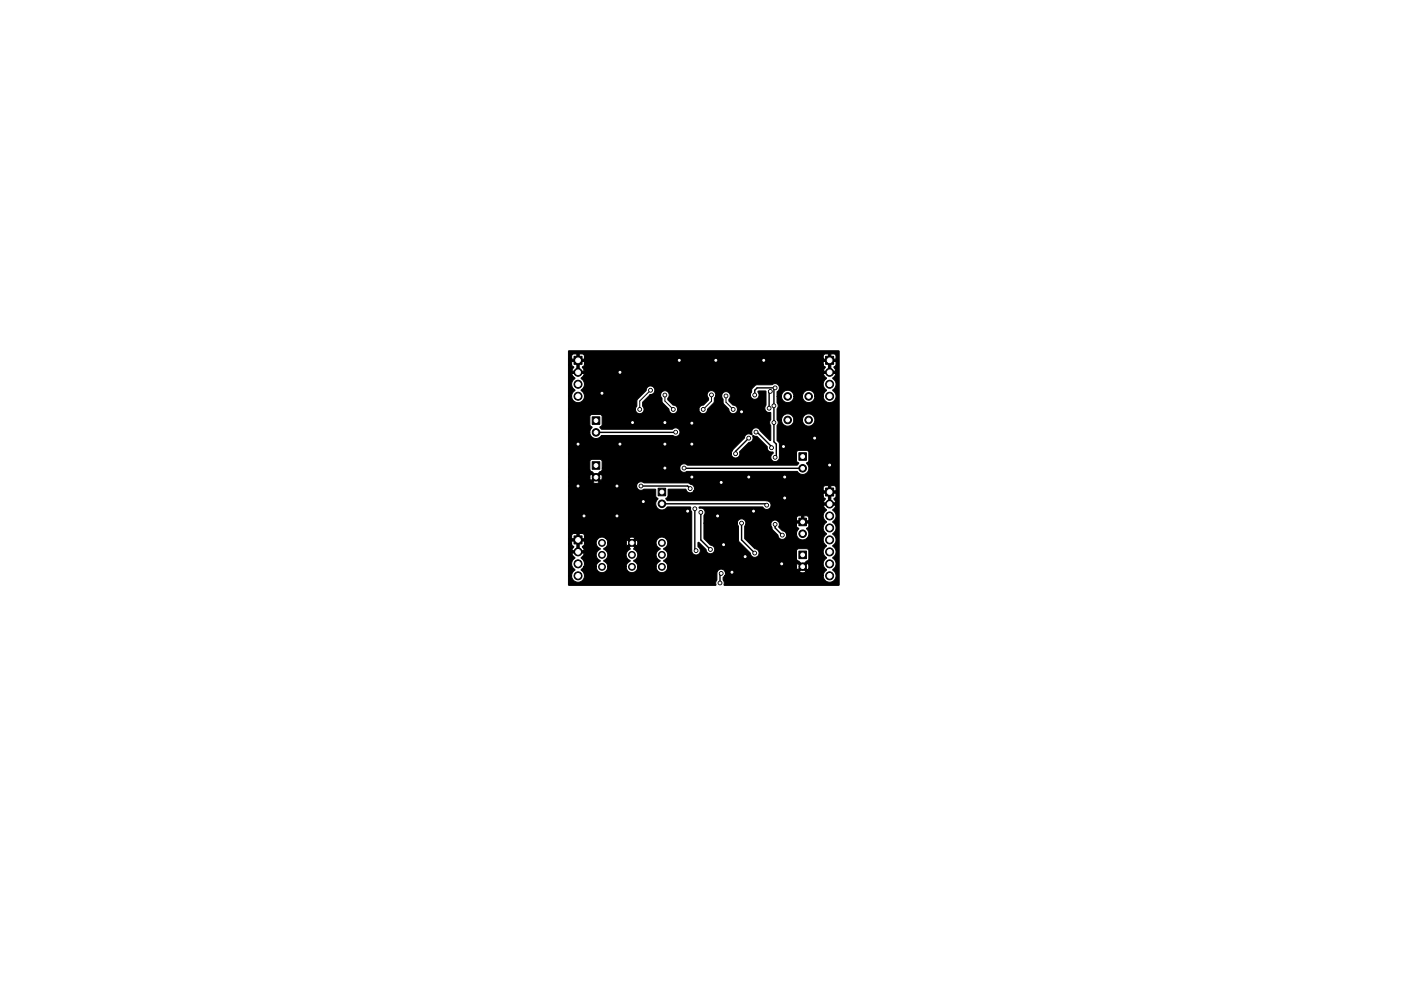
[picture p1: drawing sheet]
<svg xmlns="http://www.w3.org/2000/svg" width="297mm" height="210mm" viewBox="0 0 297 210" stroke-linecap="round" stroke-linejoin="round" font-family="sans-serif">
<g fill="#000" stroke="#000" stroke-width=".21">
<path d="M121.7 75.6h1.7v1.7h-1.7zM175 75.6h1.7v1.7h-1.7zM120.5 74.5l57.4-.1v49.7l-24.3 .1-.1-.1v-.6l-.2-.5v-.5l.4-.4h20.8a1.39 1.39 0 0 0 2.2 1.2 1.39 1.39 0 0 0-.2-2.4 1.49 1.49 0 0 0 0-2.5 1.49 1.49 0 0 0 0-2.6 1.49 1.49 0 0 0 0-2.5l.3-.3a1.44 1.44 0 0 0-.3-2.3 1.49 1.49 0 0 0 0-2.5l.6-.6 .1-.4h-2.6l.6 1.1a1.45 1.45 0 0 0 0 2.4 1.49 1.49 0 0 0 0 2.6 1.48 1.48 0 0 0 0 2.5v.1a1.43 1.43 0 0 0 0 2.5 1.48 1.48 0 0 0 0 2.5l-.5 .6-.2 .6h-20.8v-.8h15.8a1.26 1.26 0 0 0 1.4 0l-.7-.7-.7 .7h-15.8l-.3-.4-.7-.1a.91 .91 0 0 0-.7 1v1.2l-.2 .5v.6l-.1 .1h-31.1l-.1-.1v-2h.7a1.39 1.39 0 0 0 2.1 1.2 1.39 1.39 0 0 0-.1-2.4l.6-.6h2.6v.2a1.23 1.23 0 0 0 1.3 1 1.23 1.23 0 0 0 1.2-1.2h3.9v.2a1.23 1.23 0 0 0 1.3 1 1.23 1.23 0 0 0 1.1-1.2h3.9v.2a1.23 1.23 0 0 0 1.4 1 1.23 1.23 0 0 0 1.1-1.3h27.3l.2 .7 .7-.7h.7l.8 .7a1.22 1.22 0 0 0 0-1.4l-.8 .7h-.7l-.7-.7-.2 .7h-27.3l-.3-.7-.6-.5 .5-.4h27.7l.1 .3 .4 .2 .8 .8 1.3-1.3v-1.8l-.5-.4h-1.7l-.3 .2-.1 .3v1.7l-27.6-.1a1.34 1.34 0 0 0-.6-2 1.26 1.26 0 0 0 .9-1.7 1.26 1.26 0 0 0-1.8-.7 1.26 1.26 0 0 0-.4 1.9l.6 .5a1.36 1.36 0 0 0-.9 1.2 1.36 1.36 0 0 0 .9 1.3l-.7 .6-.2 .7h-3.9l-.1-.7-.7-.7a1.31 1.31 0 0 0 .8-1.2 1.31 1.31 0 0 0-.9-1.2l.3-.3-.6-.7-.7 .7 .3 .3a1.31 1.31 0 0 0-.8 1.3 1.31 1.31 0 0 0 .8 1.2l-.7 .6-.1 .7h-3.9l-.2-.7-.7-.7a1.31 1.31 0 0 0 .9-1.2 1.31 1.31 0 0 0-.9-1.2l.7-.7 .2-.6h3.9l.2 .6 .6-.6h.7l.7 .6a1.14 1.14 0 0 0 0-1.3l-.7 .7h-.7l-.6-.7-.2 .7h-3.9l-.2-.6-.4-.4h5l.7 .6 .6-.6a1.14 1.14 0 0 0-1.3-.1l-5 .1a1.27 1.27 0 0 0-1.8 .5 1.27 1.27 0 0 0 .8 1.8 1.36 1.36 0 0 0-.9 1.2 1.36 1.36 0 0 0 .9 1.3l-.7 .6-.2 .7h-2.6v-.2a1.5 1.5 0 0 0-.6-1.8l.5-.5 .2-.5h-2.7l.3 .6 .4 .4a1.55 1.55 0 0 0 0 2.6l-.5 .6-.2 .6h-.7v-6.7h.7l.4 .5-.4 .9h2.7l-.4-.8 .4-.4v-.8h-1.1v2h-.5v-2h-1.1v.6h-.7v-1.1h3.4v-.7l-.3-.4h-.8v1.1h-.5v-1.1h-.7l-.3 .3-.1 .8h-.7v-11.2h14.5a.95 .95 0 0 0 .6 .9 .95 .95 0 0 0 1-.2h2.4v1.5l.5 .5a1.36 1.36 0 0 0 0 2.1 1.36 1.36 0 0 0 2-.4l4.9 .1v.5l.3 .5v8.1a.91 .91 0 0 0 1.3 1 .91 .91 0 0 0 0-1.7v-.8l.1-.2 1.6 1.6 .3 .7 .5 .2a.91 .91 0 0 0 1-.8 .91 .91 0 0 0-.8-1l-1.4-1.4-.1-3.3h7.1l.3 .6v3.3l2.5 2.4 .3 .7 .5 .3 .6-.2a.91 .91 0 0 0 .4-1 .91 .91 0 0 0-.8-.7l-2.2-2.1v-2.6l.2-.5h5.3l.4 1.2 1.1 1.1a.92 .92 0 0 0 1.1 .9 .92 .92 0 0 0 .7-1.2h2.2v.5a1.35 1.35 0 0 0 2.1 .6 1.35 1.35 0 0 0 0-2.2l.4-.3 .1-.8h-2.6v.8l.5 .3-.5 .7v.4h-2.2l-.2-.3-.6-.3-.8-.7a1.12 1.12 0 0 0-.3-1.4h6.7v-.6l-.3-.4-.8-.1v1.1h-.5v-1.1h-.6l-.4 .3v.8h-4.1l-.4-.2a.91 .91 0 0 0-1 .9h-5.3a.91 .91 0 0 0-.8-1.1 .91 .91 0 0 0-1 .9h-7.1v-1.6a.96 .96 0 0 0-.1-1.5l-.5-.2-.3 .1-.1-.2 13.4-.1 .5 .5 .6 .1a.94 .94 0 0 0 .7-1.1 .94 .94 0 0 0-1-.8h-20.9l-.3-.4 .4-.5h32.9l.5 .5-.4 .9h2.6l-.4-.8 .4-.4 .1-.8-1.1-.1-.1 2.1h-.5v-2.1h-1.1v.7h-32.9l.1-1.5h3.6a.99 .99 0 0 0 .8 .7 .99 .99 0 0 0 1-.4h30.1l.1-.6-.3-.4-.8-.1-.1 1.1h-.5v-1.1l-.9 .2-.2 .9-27.3-.1a.97 .97 0 0 0-.9-1.3l-.5-.2h-9.2l-.9-.3a.9 .9 0 0 0-.7 .9h-14.5v-.8l5.2 .1a1.24 1.24 0 0 0 1.4-.1l-.7-.7-.8 .7h-5.1v-1h4.6l.2 .7 .7-.7h.7l.7 .7a1.22 1.22 0 0 0 .1-1.5l-.8 .8h-.7l-.7-.8-.2 .8h-4.6v-1.7h4.6l.1 .3 .4 .2 .8 .8 .8-.8a.56 .56 0 0 0 .5-.8h16.4a.94 .94 0 0 0 .6 .8 .94 .94 0 0 0 .9-.1h23.4a1.35 1.35 0 0 0 2.1 .3 1.35 1.35 0 0 0-.1-2.1l.5-.4-.1-2-.3-.2-1.8-.1-.4 .4v1.9l.5 .5-.4 .4h-23.2l-.3-.2a.91 .91 0 0 0-1.4 .8h-16.4v-1.4l-.2-.3-.3-.1h-1.7l-.4 .4v1.7h-4.6v-3.3h34.5a.92 .92 0 0 0 1.2 .8 .92 .92 0 0 0 .6-1.2l1.9-2a.96 .96 0 0 0 .9-1.3l.1-.2 .8 .2 2.2 2.2a1.01 1.01 0 0 0 1.2 1.1v.3a.92 .92 0 0 0-.4 1.2 .92 .92 0 0 0 1.2 .5 .92 .92 0 0 0 .6-1.2l-.1-2.6-.5-.7 .1-3.2a.9 .9 0 0 0 0-1.1h.9v.2a1.31 1.31 0 0 0 1.4 1.1 1.31 1.31 0 0 0 1.2-1.3h1.8l.1 .2a1.31 1.31 0 0 0 2 .9 1.31 1.31 0 0 0-.2-2.3 1.31 1.31 0 0 0-1.9 1.2h-1.8v-.2a1.31 1.31 0 0 0-1.4-1.1 1.31 1.31 0 0 0-1.2 1.3l-1-.1v-2.2a1.02 1.02 0 0 0 0-1.4v-1.3h1a1.31 1.31 0 0 0 1.3 1.3 1.31 1.31 0 0 0 1.3-1.3h1.8l.1 .5a1.31 1.31 0 0 0 1.5 .8 1.31 1.31 0 0 0 1.1-1.4h1.7a1.38 1.38 0 0 0 2.1 1.2 1.38 1.38 0 0 0-.1-2.4 1.49 1.49 0 0 0 0-2.6l.6-.5 .1-.5h-2.6l.2 .6 .4 .4a1.52 1.52 0 0 0-.3 2.3l.3 .3-.5 .6-.2 .6h-1.7l-.1-.4a1.31 1.31 0 0 0-1.5-.8 1.31 1.31 0 0 0-1.1 1.3h-1.8l-.1-.5a1.31 1.31 0 0 0-1.4-.8 1.31 1.31 0 0 0-1.1 1.3h-1l.1-1a.93 .93 0 0 0 .2-1.4 .93 .93 0 0 0-1.3-.1l-3.4 .1-.9 .8-.2 .9a.91 .91 0 0 0 .9 1.3 .91 .91 0 0 0 .6-1.5l.1-.2h1.6v3a.97 .97 0 0 0-.1 1.1 .97 .97 0 0 0 1.1 .4v1.6a.98 .98 0 0 0 0 1.2v3.2l-2.3-2.2a.92 .92 0 0 0-1.1-.5l-.2 .1a.92 .92 0 0 0-.3 1.2l-.1 .1-.7-.2-.6 .3-.3 .7-2.4 2.4-.4 .9h-34.5v-4.6h4.6a1.35 1.35 0 0 0 1 1.3 1.35 1.35 0 0 0 1.5-.6h15l.6 .2a.91 .91 0 0 0 .9-1.2 .91 .91 0 0 0-1.5-.4l-15 .1-.4-.4 .5-.6-.1-1.9-.3-.3h-1.8l-.4 .4v1.8l.4 .5-.4 .7v.4h-4.6v-4.8h14.2a.93 .93 0 0 0 1.4 .8 .93 .93 0 0 0 .1-1.6l.1-.8 1.5-1.5h2.3l.3 .7v.9l1.4 1.4a.93 .93 0 0 0 .9 1 .93 .93 0 0 0 1-.9h4.5v.2a.94 .94 0 0 0 1.1 .7 .94 .94 0 0 0 .7-1l1.4-1.4 .1-.9 .2-.5h1.3l.3 .7 .1 .9 1.1 1.2a.92 .92 0 0 0 1 1 .92 .92 0 0 0 .9-1 .92 .92 0 0 0-1-.9l-.8-.8-.1-.4a.96 .96 0 0 0-.1-1.5l-.4-.1-.5 .1-.4 .4-.1 .4h-1.3a.93 .93 0 0 0-1.2-1.1 .93 .93 0 0 0-.3 1.6v.4l-1.1 1.1a.9 .9 0 0 0-.9 .7v.2h-4.5a.91 .91 0 0 0-.9-.9l-1.2-1.1v-.4a.92 .92 0 0 0-.2-1.5l-.3-.1-.6 .1-.4 .4v.4h-2.3l.3-.1a.91 .91 0 0 0 .7-1.2 .91 .91 0 0 0-1.3-.5l-.4 .4-.1 .5-1.9 1.9-.1 1.3-.3 .8h-14.2v-2.9h.7a1.38 1.38 0 0 0 2.1 1.2 1.38 1.38 0 0 0-.1-2.4 1.49 1.49 0 0 0 0-2.6l.5-.5 .2-.5h-2.7l.3 .6 .4 .4a1.52 1.52 0 0 0-.3 2.3l.3 .3-.5 .6-.2 .6h-.7v-6.7h.7l.4 .5-.4 .9h2.7l-.4-.8 .4-.6h50.6l.5 .6-.4 .8h2.6l-.4-.8 .4-.4 .1-.8h-1.1l-.1 2h-.5v-2h-1.1v.6h-50.6v-.6h-1.1v2h-.5v-2h-1.1v.6h-.7v-1.1h56.7v-.7l-.3-.4h-.7l-.1 1.1h-.5v-1.1l-.9 .1-.2 1h-50.6l-.1-1-1-.1v1.1h-.5v-1.1h-.6l-.4 .3-.1 .8h-.7zM125.6 98h1.6v1.6h-1.6zM125.6 88.4h1.6v1.6h-1.6zM169.4 96.1h1.6v1.6h-1.6zM121.7 113.7h1.7v1.7h-1.7zM139.5 103.6h1.6v1.6h-1.6zM169.4 116.9h1.6v1.6h-1.6zM169.4 109.9h1.6v1.6h-1.6zM175 103.5h1.7v1.7h-1.7z"/>
<circle cx="122.6" cy="79" r=".85"/>
<circle cx="131.4" cy="79" r=".4"/>
<circle cx="144" cy="76.4" r=".4"/>
<circle cx="151.8" cy="76.4" r=".4"/>
<circle cx="161.9" cy="76.4" r=".4"/>
<circle cx="175.9" cy="79" r=".85"/>
<circle cx="122.6" cy="94.2" r=".4"/>
<circle cx="122.6" cy="81.5" r=".85"/>
<circle cx="122.6" cy="84.1" r=".85"/>
<circle cx="126.4" cy="91.7" r=".8"/>
<circle cx="127.6" cy="83.4" r=".4"/>
<circle cx="131.4" cy="94.2" r=".4"/>
<circle cx="134.1" cy="89.7" r=".4"/>
<circle cx="135.6" cy="86.9" r=".4"/>
<circle cx="137.9" cy="82.8" r=".4"/>
<circle cx="141" cy="89.7" r=".4"/>
<circle cx="141" cy="83.8" r=".4"/>
<circle cx="141" cy="99.3" r=".4"/>
<circle cx="141" cy="94.2" r=".4"/>
<circle cx="142.7" cy="86.9" r=".4"/>
<circle cx="143.3" cy="91.7" r=".4"/>
<circle cx="145" cy="99.3" r=".4"/>
<circle cx="146.7" cy="89.8" r=".4"/>
<circle cx="146.7" cy="94.2" r=".4"/>
<circle cx="149.1" cy="86.9" r=".4"/>
<circle cx="150.8" cy="83.8" r=".4"/>
<circle cx="153.9" cy="84" r=".4"/>
<circle cx="155.4" cy="86.9" r=".4"/>
<circle cx="156" cy="96.3" r=".4"/>
<circle cx="157.2" cy="87.4" r=".4"/>
<circle cx="158.7" cy="93" r=".4"/>
<circle cx="160" cy="83.8" r=".4"/>
<circle cx="160.3" cy="91.7" r=".4"/>
<circle cx="163.1" cy="86.6" r=".4"/>
<circle cx="163.3" cy="83" r=".4"/>
<circle cx="163.6" cy="95" r=".4"/>
<circle cx="164.1" cy="89.7" r=".4"/>
<circle cx="164.1" cy="86.1" r=".4"/>
<circle cx="164.3" cy="82.3" r=".4"/>
<circle cx="164.3" cy="97" r=".4"/>
<circle cx="166.1" cy="94.7" r=".4"/>
<circle cx="167" cy="84.1" r=".8"/>
<circle cx="167" cy="89.1" r=".8"/>
<circle cx="170.2" cy="99.4" r=".8"/>
<circle cx="171.4" cy="84.1" r=".8"/>
<circle cx="171.4" cy="89.1" r=".8"/>
<circle cx="172.7" cy="93" r=".4"/>
<circle cx="175.9" cy="98.7" r=".4"/>
<circle cx="175.9" cy="81.5" r=".85"/>
<circle cx="175.9" cy="84.1" r=".85"/>
<circle cx="122.6" cy="103.1" r=".4"/>
<circle cx="122.6" cy="119.6" r=".85"/>
<circle cx="122.6" cy="117.1" r=".85"/>
<circle cx="123.8" cy="109.5" r=".4"/>
<circle cx="126.4" cy="101.3" r=".8"/>
<circle cx="127.6" cy="115.2" r=".72"/>
<circle cx="127.6" cy="117.7" r=".72"/>
<circle cx="130.8" cy="103.1" r=".4"/>
<circle cx="130.8" cy="109.5" r=".4"/>
<circle cx="134" cy="117.7" r=".72"/>
<circle cx="134" cy="115.2" r=".72"/>
<circle cx="135.9" cy="103.1" r=".4"/>
<circle cx="136.4" cy="106.4" r=".4"/>
<circle cx="140.3" cy="106.9" r=".8"/>
<circle cx="140.3" cy="115.2" r=".72"/>
<circle cx="140.3" cy="117.7" r=".72"/>
<circle cx="145.8" cy="108.5" r=".4"/>
<circle cx="146.3" cy="103.7" r=".4"/>
<circle cx="146.7" cy="101.2" r=".4"/>
<circle cx="147.3" cy="107.9" r=".4"/>
<circle cx="147.6" cy="116.8" r=".4"/>
<circle cx="148.6" cy="108.7" r=".4"/>
<circle cx="150.6" cy="116.6" r=".4"/>
<circle cx="152.1" cy="109.5" r=".4"/>
<circle cx="152.9" cy="102.4" r=".4"/>
<circle cx="153.4" cy="115.6" r=".4"/>
<circle cx="157.2" cy="111" r=".4"/>
<circle cx="158" cy="118.1" r=".4"/>
<circle cx="158.7" cy="101.2" r=".4"/>
<circle cx="159.8" cy="108.5" r=".4"/>
<circle cx="160" cy="117.3" r=".4"/>
<circle cx="162.6" cy="107.2" r=".4"/>
<circle cx="164.3" cy="111.2" r=".4"/>
<circle cx="165.7" cy="119.6" r=".4"/>
<circle cx="165.9" cy="113.5" r=".4"/>
<circle cx="166.4" cy="101.2" r=".4"/>
<circle cx="166.4" cy="105.7" r=".4"/>
<circle cx="170.2" cy="113.2" r=".8"/>
<circle cx="175.9" cy="106.9" r=".85"/>
<circle cx="175.9" cy="119.6" r=".85"/>
<circle cx="175.9" cy="109.5" r=".85"/>
<circle cx="175.9" cy="112" r=".85"/>
<circle cx="175.9" cy="114.5" r=".85"/>
<circle cx="175.9" cy="117.1" r=".85"/>
<circle cx="122.6" cy="122.2" r=".85"/>
<circle cx="127.6" cy="120.3" r=".72"/>
<circle cx="134" cy="120.3" r=".72"/>
<circle cx="140.3" cy="120.3" r=".72"/>
<circle cx="152.7" cy="123.7" r=".4"/>
<circle cx="152.9" cy="121.7" r=".4"/>
<circle cx="155.2" cy="121.4" r=".4"/>
<circle cx="170.2" cy="120.2" r=".8"/>
<circle cx="175.9" cy="122.2" r=".85"/>
</g>
<g fill="none" stroke="#000" stroke-width=".3">
<path d="M143.3 91.7h-16.9M145 99.3l25.2 .1M158.7 93l-2.7 2.8v.5M160 83.8v-1l.5-.5h3.8l-.2 .2v11.2l.5 .5v2.6l-.3 .2M160.3 91.7h.2l3.1 3v.3M163.3 83l-.2 .3v3.3M135.9 103.1h9.9l.5 .6M140.3 106.9h22l.3 .3M147.3 107.9v8.7l.3 .2M148.6 108.7v5.8l2 2.1M157.2 111v3.5l2.8 2.8M164.3 111.2v.8l1.6 1.5"/>
<path d="M152.9 121.7l-.2 .2v1.8"/>
</g>
<path d="M137.9 82.8l-2.3 2.3v1.8M141 83.8v1.3l1.7 1.8M150.8 83.8v1.3l-1.7 1.8M153.9 84v1.3l1.5 1.6" fill="none" stroke="#000" stroke-width=".21"/>
<g fill="#fff" stroke="#fff" stroke-width=".21">
<circle cx="146.7" cy="94.2" r=".2"/>
<circle cx="145.8" cy="108.5" r=".2"/>
<circle cx="165.7" cy="119.6" r=".2"/>
<circle cx="175.9" cy="98.7" r=".2"/>
<circle cx="151.8" cy="76.4" r=".2"/>
<circle cx="172.7" cy="93" r=".2"/>
<circle cx="122.6" cy="94.2" r=".2"/>
<circle cx="122.6" cy="103.1" r=".2"/>
<circle cx="131.4" cy="94.2" r=".2"/>
<circle cx="152.1" cy="109.5" r=".2"/>
<circle cx="153.4" cy="115.6" r=".2"/>
<circle cx="146.7" cy="101.2" r=".2"/>
<circle cx="131.4" cy="79" r=".2"/>
<circle cx="130.8" cy="103.1" r=".2"/>
<circle cx="134.1" cy="89.7" r=".2"/>
<circle cx="161.9" cy="76.4" r=".2"/>
<circle cx="158" cy="118.1" r=".2"/>
<circle cx="155.2" cy="121.4" r=".2"/>
<circle cx="166.4" cy="105.7" r=".2"/>
<circle cx="159.8" cy="108.5" r=".2"/>
<circle cx="141" cy="94.2" r=".2"/>
<circle cx="127.6" cy="83.4" r=".2"/>
<circle cx="152.9" cy="102.4" r=".2"/>
<circle cx="141" cy="89.7" r=".2"/>
<circle cx="146.7" cy="89.8" r=".2"/>
<circle cx="141" cy="99.3" r=".2"/>
<circle cx="166.4" cy="101.2" r=".2"/>
<circle cx="123.8" cy="109.5" r=".2"/>
<circle cx="158.7" cy="101.2" r=".2"/>
<circle cx="157.2" cy="87.4" r=".2"/>
<circle cx="136.4" cy="106.4" r=".2"/>
<circle cx="166.1" cy="94.7" r=".2"/>
<circle cx="130.8" cy="109.5" r=".2"/>
<circle cx="144" cy="76.4" r=".2"/>
<circle cx="160" cy="83.8" r=".2"/>
<circle cx="152.7" cy="123.7" r=".2"/>
<circle cx="152.9" cy="121.7" r=".2"/>
<circle cx="164.1" cy="86.1" r=".2"/>
<circle cx="164.3" cy="97" r=".2"/>
<circle cx="165.9" cy="113.5" r=".2"/>
<circle cx="164.1" cy="89.7" r=".2"/>
<circle cx="164.3" cy="82.3" r=".2"/>
<circle cx="164.3" cy="111.2" r=".2"/>
<circle cx="135.9" cy="103.1" r=".2"/>
<circle cx="146.3" cy="103.7" r=".2"/>
<circle cx="143.3" cy="91.7" r=".2"/>
<circle cx="162.6" cy="107.2" r=".2"/>
<circle cx="145" cy="99.3" r=".2"/>
<circle cx="147.3" cy="107.9" r=".2"/>
<circle cx="147.6" cy="116.8" r=".2"/>
<circle cx="163.6" cy="95" r=".2"/>
<circle cx="160.3" cy="91.7" r=".2"/>
<circle cx="150.6" cy="116.6" r=".2"/>
<circle cx="148.6" cy="108.7" r=".2"/>
<circle cx="157.2" cy="111" r=".2"/>
<circle cx="160" cy="117.3" r=".2"/>
<circle cx="141" cy="83.8" r=".2"/>
<circle cx="142.7" cy="86.9" r=".2"/>
<circle cx="150.8" cy="83.8" r=".2"/>
<circle cx="149.1" cy="86.9" r=".2"/>
<circle cx="137.9" cy="82.8" r=".2"/>
<circle cx="135.6" cy="86.9" r=".2"/>
<circle cx="155.4" cy="86.9" r=".2"/>
<circle cx="153.9" cy="84" r=".2"/>
<circle cx="163.3" cy="83" r=".2"/>
<circle cx="163.1" cy="86.6" r=".2"/>
<circle cx="158.7" cy="93" r=".2"/>
<circle cx="156" cy="96.3" r=".2"/>
<circle cx="140.3" cy="104.4" r=".4"/>
<circle cx="140.3" cy="106.9" r=".4"/>
<circle cx="170.2" cy="96.9" r=".4"/>
<circle cx="170.2" cy="99.4" r=".4"/>
<circle cx="126.4" cy="98.8" r=".4"/>
<circle cx="126.4" cy="101.3" r=".4"/>
<circle cx="127.6" cy="120.3" r=".4"/>
<circle cx="127.6" cy="117.7" r=".4"/>
<circle cx="127.6" cy="115.2" r=".4"/>
<circle cx="171.4" cy="84.1" r=".4"/>
<circle cx="171.4" cy="89.1" r=".4"/>
<circle cx="126.4" cy="89.2" r=".4"/>
<circle cx="126.4" cy="91.7" r=".4"/>
<circle cx="170.2" cy="117.7" r=".4"/>
<circle cx="170.2" cy="120.2" r=".4"/>
<circle cx="170.2" cy="110.7" r=".4"/>
<circle cx="170.2" cy="113.2" r=".4"/>
<circle cx="134" cy="120.3" r=".4"/>
<circle cx="134" cy="117.7" r=".4"/>
<circle cx="134" cy="115.2" r=".4"/>
<circle cx="140.3" cy="120.3" r=".4"/>
<circle cx="140.3" cy="117.7" r=".4"/>
<circle cx="140.3" cy="115.2" r=".4"/>
<circle cx="167" cy="84.1" r=".4"/>
<circle cx="167" cy="89.1" r=".4"/>
<circle cx="122.6" cy="76.4" r=".5"/>
<circle cx="122.6" cy="79" r=".5"/>
<circle cx="122.6" cy="81.5" r=".5"/>
<circle cx="122.6" cy="84.1" r=".5"/>
<circle cx="122.6" cy="114.5" r=".5"/>
<circle cx="122.6" cy="117.1" r=".5"/>
<circle cx="122.6" cy="119.6" r=".5"/>
<circle cx="122.6" cy="122.2" r=".5"/>
<circle cx="175.9" cy="76.4" r=".5"/>
<circle cx="175.9" cy="79" r=".5"/>
<circle cx="175.9" cy="81.5" r=".5"/>
<circle cx="175.9" cy="84.1" r=".5"/>
<circle cx="175.9" cy="104.4" r=".5"/>
<circle cx="175.9" cy="106.9" r=".5"/>
<circle cx="175.9" cy="109.5" r=".5"/>
<circle cx="175.9" cy="112" r=".5"/>
<circle cx="175.9" cy="114.5" r=".5"/>
<circle cx="175.9" cy="117.1" r=".5"/>
<circle cx="175.9" cy="119.6" r=".5"/>
<circle cx="175.9" cy="122.2" r=".5"/>
</g>
</svg>
